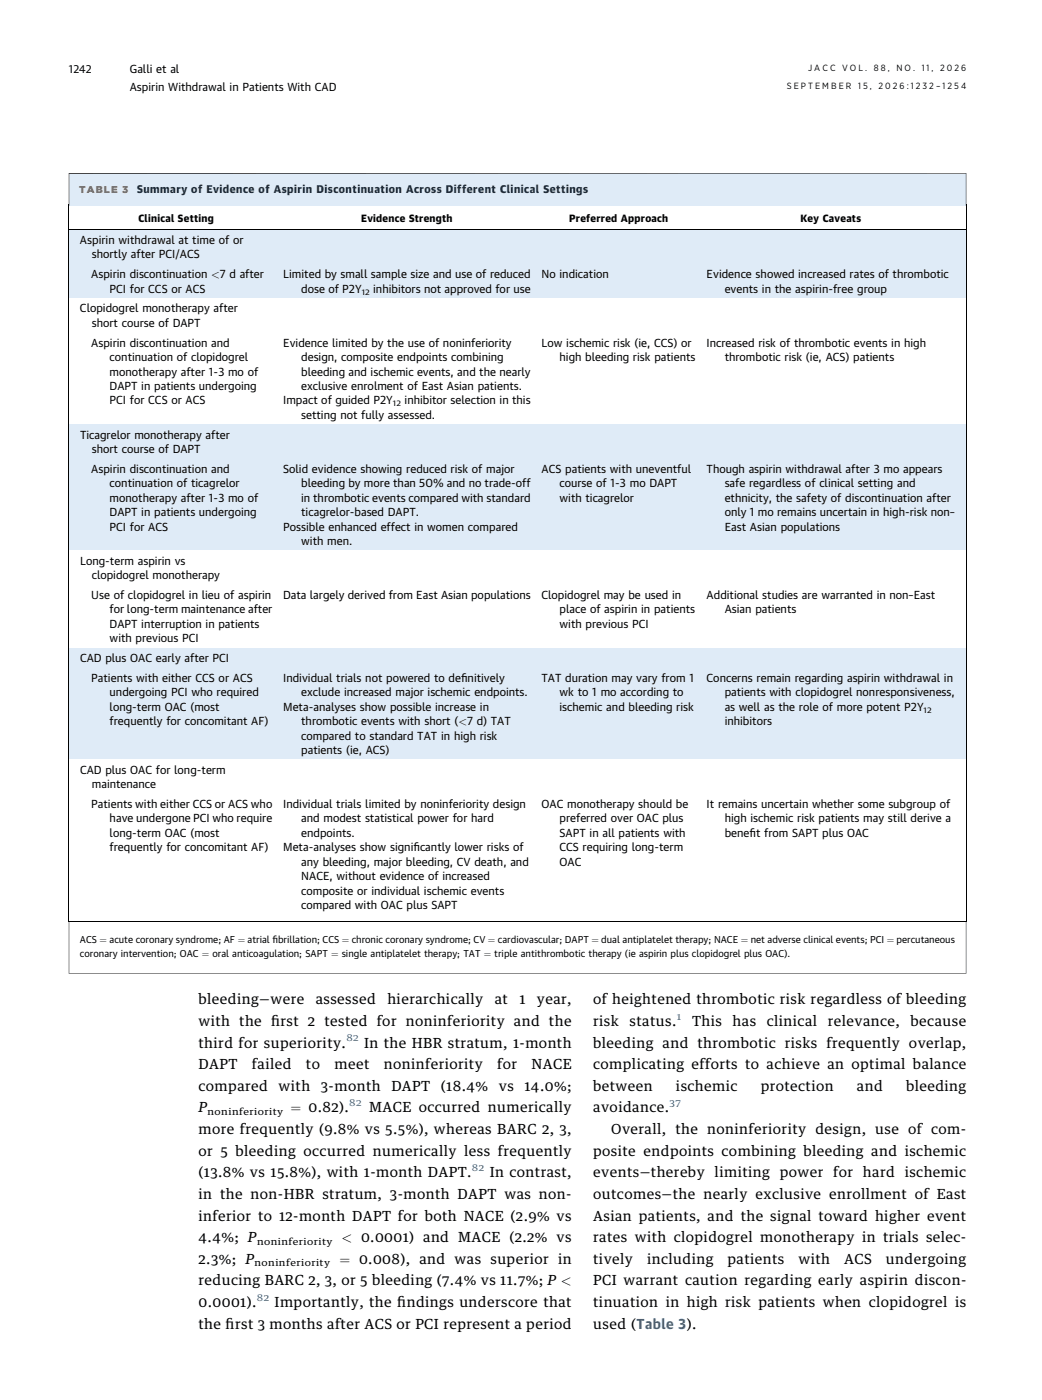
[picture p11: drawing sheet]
<svg xmlns="http://www.w3.org/2000/svg" width="203mm" height="273mm" viewBox="0 0 203 273" stroke-linecap="round" stroke-linejoin="round" font-family="sans-serif">
<defs><g id="words">
<g font-size="2.7">
<text x="38.7" y="195.9">bleeding—were</text>
<text x="61.6" y="195.9">assessed</text>
<text x="75.5" y="195.9">hierarchically</text>
<text x="96.5" y="195.9">at</text>
<text x="101.3" y="195.9">1</text>
<text x="104.7" y="195.9">year,</text>
<text x="115.7" y="195.9">of heightened thrombotic risk regardless of bleeding</text>
<text x="38.7" y="200.1">with the f</text>
<text x="52.9" y="200.1">irst 2 tested for noninferiority and the</text>
<text x="115.7" y="200.1">risk</text>
<text x="122.8" y="200.1">status.</text>
<text x="135" y="200.1">This</text>
<text x="142.9" y="200.1">has</text>
<text x="149.5" y="200.1">clinical</text>
<text x="161.4" y="200.1">relevance,</text>
<text x="177.6" y="200.1">because</text>
<text x="38.7" y="204.3">third for superiority.</text>
<text x="38.7" y="208.5">DAPT</text>
<text x="49.1" y="208.5">failed</text>
<text x="59.7" y="208.5">to</text>
<text x="65.2" y="208.5">meet</text>
<text x="71" y="204.3">In the HBR stratum, 1-month</text>
<text x="74.8" y="208.5">noninferiority</text>
<text x="97" y="208.5">for</text>
<text x="103.7" y="208.5">NACE</text>
<text x="115.7" y="204.3">bleeding and thrombotic risks frequently overlap,</text>
<text x="115.7" y="208.5">complicating efforts to achieve an optimal balance</text>
<text x="38.7" y="212.7">compared</text>
<text x="54.3" y="212.7">with</text>
<text x="62.6" y="212.7">3-month</text>
<text x="76.3" y="212.7">DAPT</text>
<text x="86" y="212.7">(18.4%</text>
<text x="97.3" y="212.7">vs</text>
<text x="102.3" y="212.7">14.0%;</text>
<text x="115.7" y="212.7">between</text>
<text x="131.8" y="212.7">ischemic</text>
<text x="148.3" y="212.7">protection</text>
<text x="167.1" y="212.7">and</text>
<text x="176.7" y="212.7">bleeding</text>
<text x="38.7" y="217">P</text>
<text x="38.7" y="221.2">more frequently (9.8% vs 5.5%), whereas BARC 2, 3,</text>
<text x="56.7" y="217">= 0.82).</text>
<text x="72" y="217">MACE occurred numerically</text>
<text x="115.7" y="217">avoidance.</text>
<text x="119.2" y="221.2">Overall, the noninferiority design, use of com-</text>
<text x="38.7" y="225.4">or 5 bleeding occurred numerically less frequently</text>
<text x="115.7" y="225.4">posite endpoints combining bleeding and ischemic</text>
<text x="38.7" y="229.6">(13.8% vs 15.8%), with 1-month DAPT.</text>
<text x="38.7" y="233.8">in the non-HBR stratum, 3-month DAPT was non-</text>
<text x="95.5" y="229.6">In contrast,</text>
<text x="115.7" y="229.6">events—thereby</text>
<text x="115.7" y="233.8">outcomes—the nearly exclusive enrollment of East</text>
<text x="139.4" y="229.6">limiting</text>
<text x="152.1" y="229.6">power</text>
<text x="162.5" y="229.6">for</text>
<text x="168.3" y="229.6">hard</text>
<text x="176.4" y="229.6">ischemic</text>
<text x="38.7" y="238">inferior to 12-month DAPT for both NACE (2.9% vs</text>
<text x="115.7" y="238">Asian patients, and the signal toward higher event</text>
<text x="38.7" y="242.3">4.4%; P</text>
<text x="66.6" y="242.3">&lt; 0.0001) and MACE (2.2% vs</text>
<text x="115.7" y="242.3">rates with clopidogrel monotherapy in trials selec-</text>
<text x="38.7" y="246.5">2.3%; P</text>
<text x="38.7" y="250.7">reducing BARC 2, 3, or 5 bleeding (7.4% vs 11.7%; P &lt;</text>
<text x="66.2" y="246.5">= 0.008), and was superior in</text>
<text x="115.7" y="246.5">tively</text>
<text x="115.7" y="250.7">PCI warrant caution regarding early aspirin discon-</text>
<text x="126.2" y="246.5">including</text>
<text x="141.9" y="246.5">patients</text>
<text x="155.7" y="246.5">with</text>
<text x="164.6" y="246.5">ACS</text>
<text x="172.8" y="246.5">undergoing</text>
<text x="38.7" y="254.9">0.0001).</text>
<text x="53.6" y="254.9">Importantly, the f</text>
<text x="77.5" y="254.9">indings underscore that</text>
<text x="115.7" y="254.9">tinuation in high risk patients when clopidogrel is</text>
<text x="38.7" y="259.1">the f</text>
<text x="44" y="259.1">irst 3 months after ACS or PCI represent a period</text>
<text x="115.7" y="259.1">used (Table 3).</text>
</g>
<g font-size="2.2">
<text x="25.3" y="14.3">Galli et al</text>
<text x="25.3" y="17.8">Aspirin Withdrawal in Patients With CAD</text>
<text x="15.6" y="47.6">Aspirin withdrawal at time of or</text>
<text x="17.9" y="50.4">shortly after PCI/ACS</text>
<text x="17.8" y="54.3">Aspirin discontinuation &lt;7 d after</text>
<text x="21.4" y="57.1">PCI for CCS or ACS</text>
<text x="55.2" y="54.3">Limited by small sample size and use of reduced</text>
<text x="58.7" y="57.1">dose of P2Y</text>
<text x="72.8" y="57.1">inhibitors not approved for use</text>
<text x="105.6" y="54.3">No indication</text>
<text x="137.8" y="54.3">Evidence showed increased rates of thrombotic</text>
<text x="141.3" y="57.1">events in the aspirin-free group</text>
<text x="15.6" y="60.9">Clopidogrel monotherapy after</text>
<text x="17.9" y="63.8">short course of DAPT</text>
<text x="17.8" y="67.6">Aspirin discontinuation and</text>
<text x="21.4" y="70.4">continuation of clopidogrel</text>
<text x="55.2" y="67.6">Evidence limited by the use of noninferiority</text>
<text x="58.7" y="70.4">design, composite endpoints combining</text>
<text x="105.6" y="67.6">Low ischemic risk (ie, CCS) or</text>
<text x="109.1" y="70.4">high bleeding risk patients</text>
<text x="137.8" y="67.6">Increased risk of thrombotic events in high</text>
<text x="141.3" y="70.4">thrombotic risk (ie, ACS) patients</text>
<text x="21.4" y="73.2">monotherapy after 1-3 mo of</text>
<text x="21.4" y="76.1">DAPT in patients undergoing</text>
<text x="58.7" y="73.2">bleeding and ischemic events, and the nearly</text>
<text x="58.7" y="76.1">exclusive enrolment of East Asian patients.</text>
<text x="21.4" y="78.9">PCI for CCS or ACS</text>
<text x="55.2" y="78.9">Impact of guided P2Y</text>
<text x="58.7" y="81.7">setting not fully assessed.</text>
<text x="78.9" y="78.9">inhibitor selection in this</text>
<text x="15.6" y="85.5">Ticagrelor monotherapy after</text>
<text x="17.9" y="88.4">short course of DAPT</text>
<text x="17.8" y="92.2">Aspirin discontinuation and</text>
<text x="21.4" y="95">continuation of ticagrelor</text>
<text x="55.2" y="92.2">Solid evidence showing reduced risk of major</text>
<text x="58.7" y="95">bleeding by more than 50% and no trade-off</text>
<text x="105.6" y="92.2">ACS patients with uneventful</text>
<text x="109.1" y="95">course of 1-3 mo DAPT</text>
<text x="137.8" y="92.2">Though aspirin withdrawal after 3 mo appears</text>
<text x="141.3" y="95">safe regardless of clinical setting and</text>
<text x="21.4" y="97.8">monotherapy after 1-3 mo of</text>
<text x="21.4" y="100.7">DAPT in patients undergoing</text>
<text x="58.7" y="97.8">in thrombotic events compared with standard</text>
<text x="58.7" y="100.7">ticagrelor-based DAPT.</text>
<text x="109.1" y="97.8">with ticagrelor</text>
<text x="141.3" y="97.8">ethnicity, the safety of discontinuation after</text>
<text x="141.3" y="100.7">only 1 mo remains uncertain in high-risk non–</text>
<text x="21.4" y="103.5">PCI for ACS</text>
<text x="55.2" y="103.5">Possible enhanced effect in women compared</text>
<text x="58.7" y="106.3">with men.</text>
<text x="141.3" y="103.5">East Asian populations</text>
<text x="15.6" y="110.1">Long-term aspirin vs</text>
<text x="17.9" y="113">clopidogrel monotherapy</text>
<text x="17.8" y="116.8">Use of clopidogrel in lieu of aspirin</text>
<text x="21.4" y="119.6">for long-term maintenance after</text>
<text x="55.2" y="116.8">Data largely derived from East Asian populations</text>
<text x="105.6" y="116.8">Clopidogrel may be used in</text>
<text x="109.1" y="119.6">place of aspirin in patients</text>
<text x="137.8" y="116.8">Additional studies are warranted in non–East</text>
<text x="141.3" y="119.6">Asian patients</text>
<text x="21.4" y="122.4">DAPT interruption in patients</text>
<text x="21.4" y="125.3">with previous PCI</text>
<text x="109.1" y="122.4">with previous PCI</text>
<text x="15.6" y="129.1">CAD plus OAC early after PCI</text>
<text x="17.8" y="133">Patients with either CCS or ACS</text>
<text x="21.4" y="135.8">undergoing PCI who required</text>
<text x="55.2" y="133">Individual trials not powered to def</text>
<text x="58.7" y="135.8">exclude increased major ischemic endpoints.</text>
<text x="89.9" y="133">initively</text>
<text x="105.6" y="133">TAT duration may vary from 1</text>
<text x="109.1" y="135.8">wk to 1 mo according to</text>
<text x="137.8" y="133">Concerns remain regarding aspirin withdrawal in</text>
<text x="141.3" y="135.8">patients with clopidogrel nonresponsiveness,</text>
<text x="21.4" y="138.6">long-term OAC (most</text>
<text x="21.4" y="141.4">frequently for concomitant AF)</text>
<text x="55.2" y="138.6">Meta-analyses show possible increase in</text>
<text x="58.7" y="141.4">thrombotic events with short (&lt;7 d) TAT</text>
<text x="109.1" y="138.6">ischemic and bleeding risk</text>
<text x="141.3" y="138.6">as well as the role of more potent P2Y</text>
<text x="141.3" y="141.4">inhibitors</text>
<text x="58.7" y="144.2">compared to standard TAT in high risk</text>
<text x="58.7" y="147.1">patients (ie, ACS)</text>
<text x="15.6" y="150.9">CAD plus OAC for long-term</text>
<text x="17.9" y="153.7">maintenance</text>
<text x="17.8" y="157.6">Patients with either CCS or ACS who</text>
<text x="21.4" y="160.4">have undergone PCI who require</text>
<text x="55.2" y="157.6">Individual trials limited by noninferiority design</text>
<text x="58.7" y="160.4">and modest statistical power for hard</text>
<text x="105.6" y="157.6">OAC monotherapy should be</text>
<text x="109.1" y="160.4">preferred over OAC plus</text>
<text x="137.8" y="157.6">It remains uncertain whether some subgroup of</text>
<text x="141.3" y="160.4">high ischemic risk patients may still derive a</text>
<text x="21.4" y="163.2">long-term OAC (most</text>
<text x="21.4" y="166">frequently for concomitant AF)</text>
<text x="55.2" y="166">Meta-analyses show signif</text>
<text x="58.7" y="163.2">endpoints.</text>
<text x="80.6" y="166">icantly lower risks of</text>
<text x="109.1" y="163.2">SAPT in all patients with</text>
<text x="109.1" y="166">CCS requiring long-term</text>
<text x="141.3" y="163.2">benef</text>
<text x="146.2" y="163.2">it from SAPT plus OAC</text>
<text x="58.7" y="168.8">any bleeding, major bleeding, CV death, and</text>
<text x="58.7" y="171.7">NACE, without evidence of increased</text>
<text x="109.1" y="168.8">OAC</text>
<text x="58.7" y="174.5">composite or individual ischemic events</text>
<text x="58.7" y="177.3">compared with OAC plus SAPT</text>
</g>
<text font-size="2.1" x="13.4" y="14.2">1242</text>
<text font-size="2.1" fill="#002b5c" x="26.7" y="37.7">Summary of Evidence of Aspirin Discontinuation Across Different Clinical Settings</text>
<g font-size="2">
<text x="27" y="43.3">Clinical Setting</text>
<text x="70.4" y="43.3">Evidence Strength</text>
<text x="111" y="43.3">Preferred Approach</text>
<text x="156.1" y="43.3">Key Caveats</text>
</g>
<text font-size="1.9" fill="#e2282c" x="15.4" y="37.7">TABLE 3</text>
<g font-size="1.9">
<text x="15.6" y="184">ACS = acute coronary syndrome; AF = atrial f</text>
<text x="53.1" y="184">ibrillation; CCS = chronic coronary syndrome; CV = cardiovascular; DAPT = dual antiplatelet therapy; NACE = net adverse clinical events; PCI = percutaneous</text>
<text x="15.6" y="186.6">coronary intervention; OAC = oral anticoagulation; SAPT = single antiplatelet therapy; TAT = triple antithrombotic therapy (ie aspirin plus clopidogrel plus OAC).</text>
</g>
<g font-size="1.8">
<text x="153.4" y="17.4">S E P T E M B E R</text>
<text x="157.6" y="13.9">J A C C</text>
<text x="164.2" y="13.9">V O L .</text>
<text x="167.3" y="17.4">1</text>
<text x="168.3" y="17.4">5 ,</text>
<text x="170.4" y="13.9">8</text>
<text x="171.3" y="17.4">2</text>
<text x="171.8" y="13.9">8 ,</text>
<text x="172.6" y="17.4">0</text>
<text x="174.1" y="17.4">2</text>
<text x="174.8" y="13.9">N O .</text>
<text x="175.4" y="17.4">6 : 1</text>
<text x="178.6" y="17.4">2</text>
<text x="179.7" y="13.9">1</text>
<text x="179.9" y="17.4">3</text>
<text x="180.7" y="13.9">1 ,</text>
<text x="181.2" y="17.4">2 – 1</text>
<text x="183.3" y="13.9">2</text>
<text x="184.7" y="13.9">0</text>
<text x="184.8" y="17.4">2</text>
<text x="186.1" y="17.4">5</text>
<text x="186.1" y="13.9">2</text>
<text x="187.4" y="17.4">4</text>
<text x="187.5" y="13.9">6</text>
<text x="40.5" y="217.4">noninferiority</text>
<text x="50.1" y="242.7">noninferiority</text>
<text x="49.6" y="246.9">noninferiority</text>
</g>
<g font-size="1.8" fill="#0d7fac">
<text x="67.6" y="203.1">82</text>
<text x="132" y="198.9">1</text>
<text x="68.1" y="215.7">82</text>
<text x="130.6" y="215.7">37</text>
<text x="92" y="228.4">82</text>
<text x="50.1" y="253.7">82</text>
</g>
<g font-size="1.5">
<text x="70.5" y="57.4">12</text>
<text x="76.6" y="79.2">12</text>
<text x="180.1" y="139">12</text>
</g>
</g></defs>
<g fill="#dfebf7">
<path d="M13.5 33.8h174.9v6.3h-174.9z"/>
<path d="M13.4 44.8h175v6.7h-175z"/>
<path d="M13.4 51.5h41.8v6.6h-41.8z"/>
<path d="M53.1 51.5h52.5v6.6h-52.5z"/>
<path d="M103.5 51.5h34.3v6.6h-34.3z"/>
<path d="M135.7 51.5h52.7v6.6h-52.7z"/>
</g>
<g fill="#fff">
<path d="M13.4 58.1h175v6.7h-175z"/>
<path d="M13.4 64.8h41.8v17.9h-41.8z"/>
<path d="M53.1 64.8h52.5v17.9h-52.5z"/>
<path d="M103.5 64.8h34.3v17.9h-34.3z"/>
<path d="M135.7 64.8h52.7v17.9h-52.7z"/>
</g>
<g fill="#dfebf7">
<path d="M13.4 82.7h175v6.7h-175z"/>
<path d="M13.4 89.4h41.8v17.9h-41.8z"/>
<path d="M53.1 89.4h52.5v17.9h-52.5z"/>
<path d="M103.5 89.4h34.3v17.9h-34.3z"/>
<path d="M135.7 89.4h52.7v17.9h-52.7z"/>
</g>
<g fill="#fff">
<path d="M13.4 107.3h175v6.7h-175z"/>
<path d="M13.4 114h41.8v12.3h-41.8z"/>
<path d="M53.1 114h52.5v12.3h-52.5z"/>
<path d="M103.5 114h34.3v12.3h-34.3z"/>
<path d="M135.7 114h52.7v12.3h-52.7z"/>
</g>
<g fill="#dfebf7">
<path d="M13.4 126.3h175v3.9h-175z"/>
<path d="M13.4 130.2h41.8v17.9h-41.8z"/>
<path d="M53.1 130.2h52.5v17.9h-52.5z"/>
<path d="M103.5 130.2h34.3v17.9h-34.3z"/>
<path d="M135.7 130.2h52.7v17.9h-52.7z"/>
</g>
<g fill="#fff">
<path d="M13.4 148.1h175v6.7h-175z"/>
<path d="M13.4 154.8h41.8v24.9h-41.8z"/>
<path d="M53.1 154.8h52.5v24.9h-52.5z"/>
<path d="M103.5 154.8h34.3v24.9h-34.3z"/>
<path d="M135.7 154.8h52.7v24.9h-52.7z"/>
</g>
<path d="M13.4 33.8h175M13.5 33.7v156.2M188.4 33.7v156.2M13.5 44.7h174.9M13.5 179.8h174.9M13.4 189.9h175" fill="none" stroke="#000" stroke-width=".2"/>
<use href="#words"/>
</svg>
